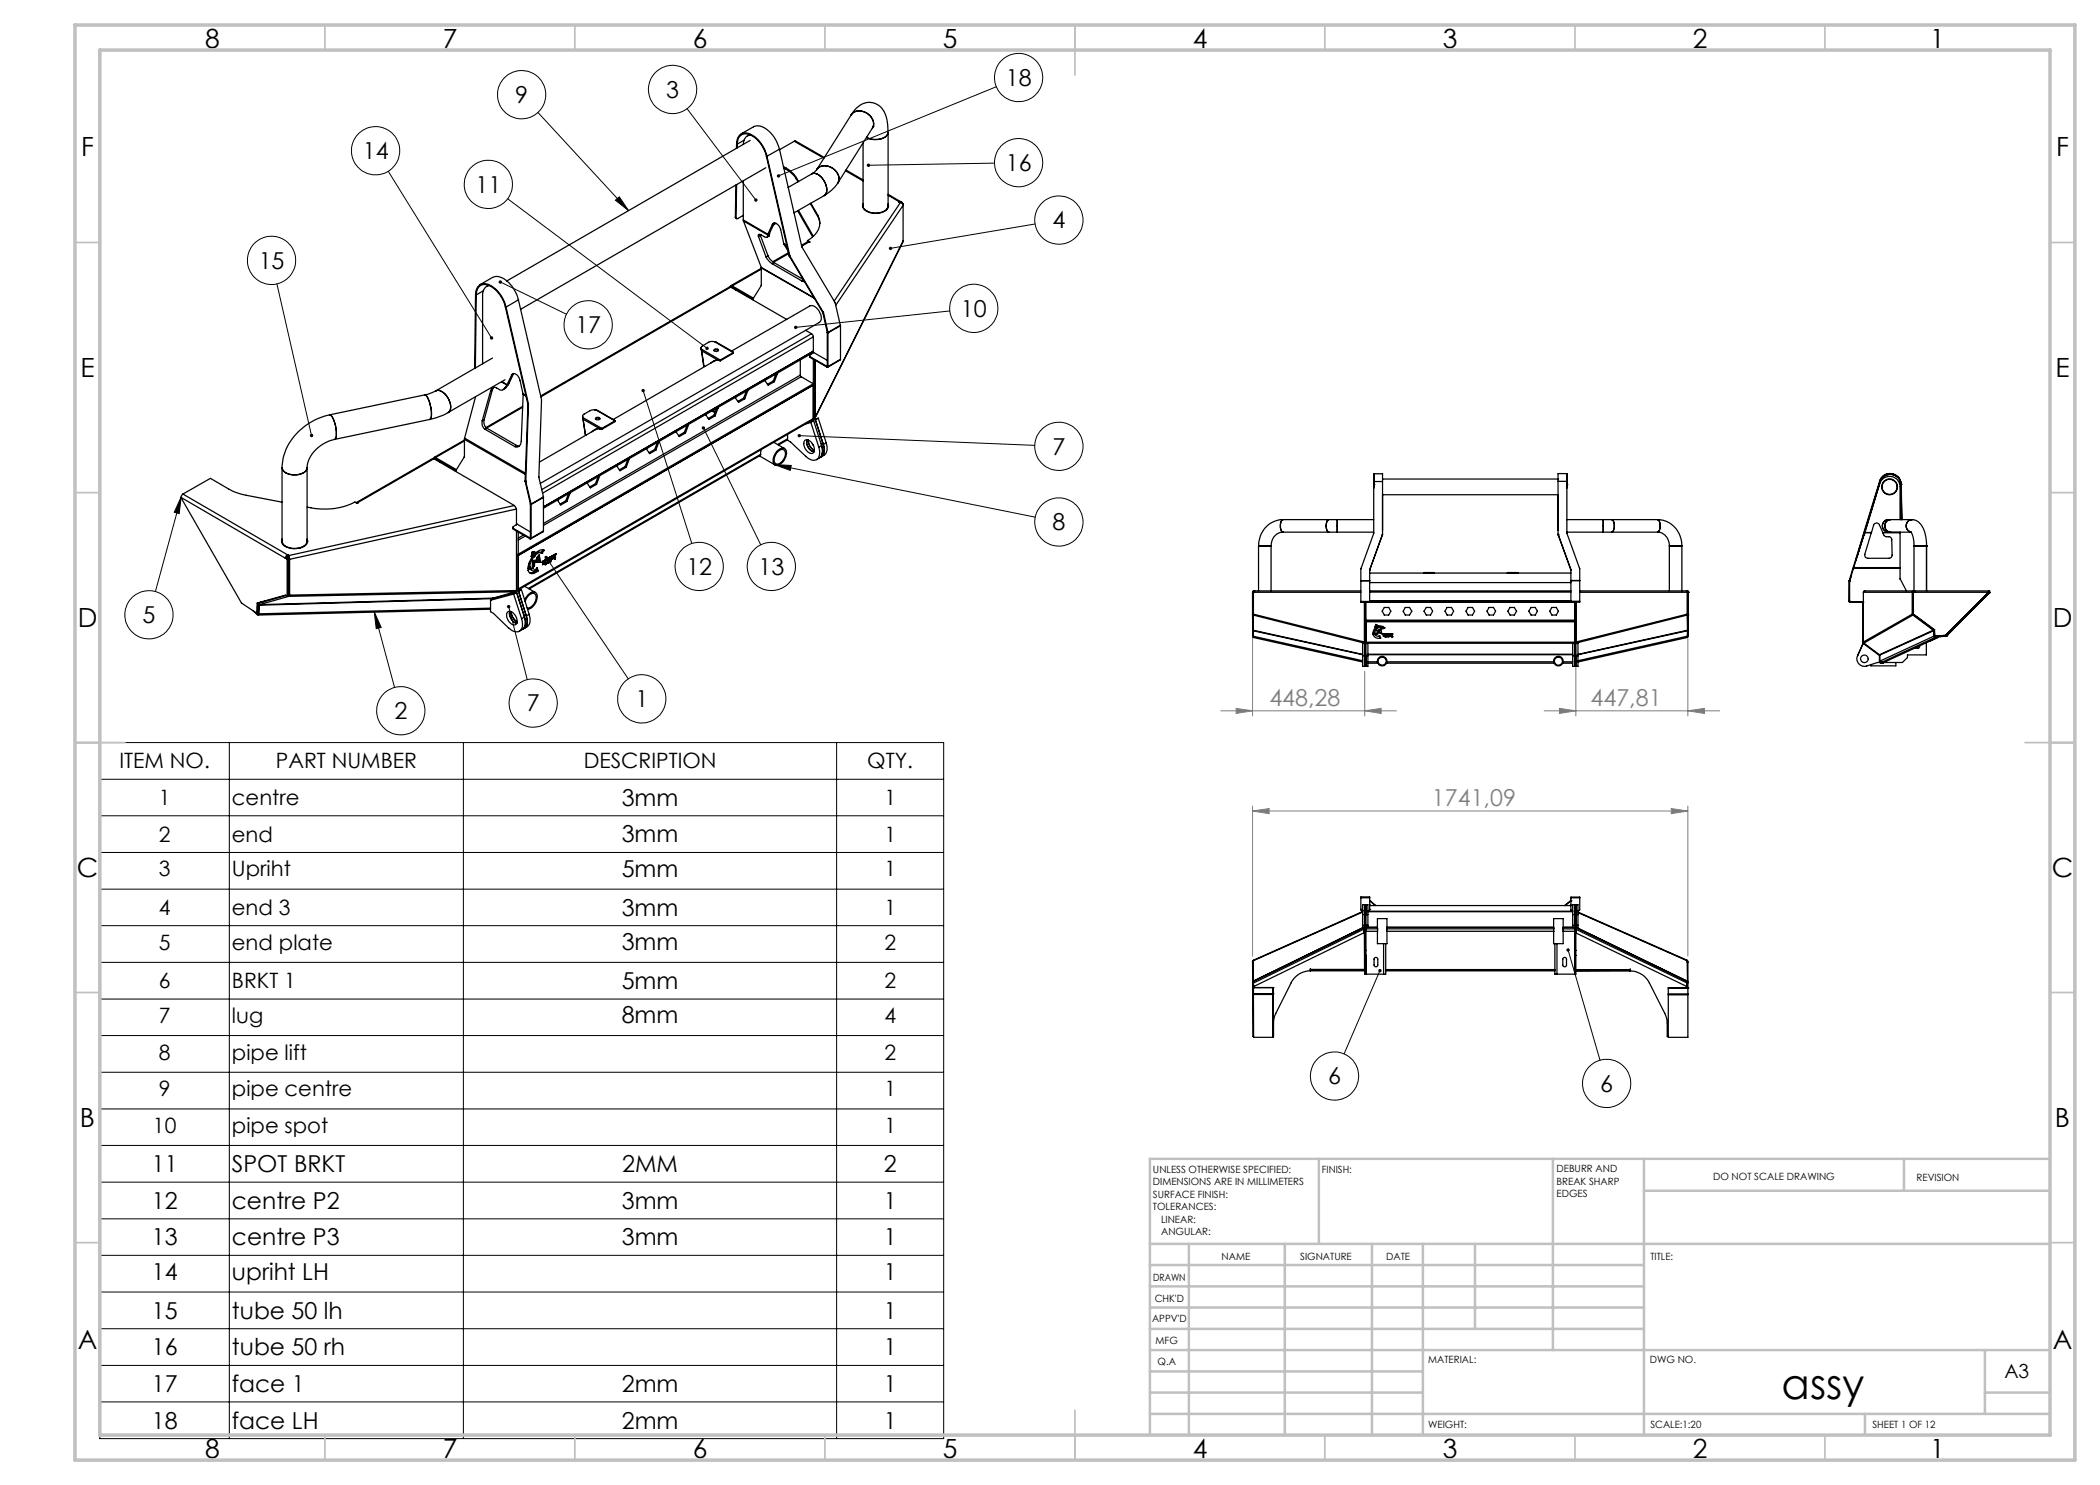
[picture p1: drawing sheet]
<svg xmlns="http://www.w3.org/2000/svg" width="420mm" height="297mm" viewBox="0 0 420 297" stroke-linecap="round" stroke-linejoin="round" font-family="sans-serif">
<defs><g id="words">
<text font-size="8.5" x="356.3" y="279.7">assy</text>
<g font-size="5.3">
<text x="41" y="9.5">8</text>
<text x="88.5" y="9.5">7</text>
<text x="138.5" y="9.5">6</text>
<text x="188.5" y="9.5">5</text>
<text x="238.5" y="9.5">4</text>
<text x="288.5" y="9.5">3</text>
<text x="338.5" y="9.5">2</text>
<text x="386" y="9.5">1</text>
<text x="16.2" y="31.2">F</text>
<text x="411.2" y="31.2">F</text>
<text x="16.1" y="75.5">E</text>
<text x="411.1" y="75.5">E</text>
<text x="15.5" y="125.5">D</text>
<text x="410.5" y="125.5">D</text>
<text x="15.4" y="175.5">C</text>
<text x="410.4" y="175.5">C</text>
<text x="16" y="225.5">B</text>
<text x="411" y="225.5">B</text>
<text x="15.5" y="269.7">A</text>
<text x="410.5" y="269.7">A</text>
<text x="41" y="291.5">8</text>
<text x="88.5" y="291.5">7</text>
<text x="138.5" y="291.5">6</text>
<text x="188.5" y="291.5">5</text>
<text x="238.5" y="291.5">4</text>
<text x="288.5" y="291.5">3</text>
<text x="338.5" y="291.5">2</text>
<text x="386" y="291.5">1</text>
</g>
<g font-size="4.7">
<text x="201.2" y="17.2">18</text>
<text x="103" y="20.6">9</text>
<text x="133.2" y="19.6">3</text>
<text x="72.5" y="31.8">14</text>
<text x="201.2" y="34.2">16</text>
<text x="95.1" y="38.5">11</text>
<text x="210.5" y="45.7">4</text>
<text x="51.7" y="53.7">15</text>
<text x="192.2" y="63.3">10</text>
<text x="115.1" y="66.6">17</text>
<text x="210.5" y="90.9">7</text>
<text x="210.5" y="106.1">8</text>
<text x="137.3" y="115">12</text>
<text x="151.7" y="115">13</text>
<text x="28.5" y="124.6">5</text>
<text x="78.9" y="143.8">2</text>
<text x="105.4" y="142.3">7</text>
<text x="127.1" y="141.4">1</text>
<text x="124.3" y="161.2">3mm</text>
<text x="124.3" y="168.5">3mm</text>
<text x="124.3" y="175.4">5mm</text>
<text x="124.3" y="183.1">3mm</text>
<text x="124.3" y="190">3mm</text>
<text x="124.3" y="197.8">5mm</text>
<text x="124.3" y="204.7">8mm</text>
<text x="265.6" y="216.9">6</text>
<text x="320.1" y="218.3">6</text>
<text x="30.4" y="234.4">11</text>
<text x="46.4" y="234.4">SPOT BRKT</text>
<text x="124.4" y="234.4">2MM</text>
<text x="176.7" y="234.4">2</text>
<text x="30.4" y="241.8">12</text>
<text x="46.4" y="241.8">centre P2</text>
<text x="124.3" y="241.8">3mm</text>
<text x="176.8" y="241.8">1</text>
<text x="30.4" y="249.1">13</text>
<text x="46.4" y="249.1">centre P3</text>
<text x="124.4" y="249.1">3mm</text>
<text x="176.8" y="249.1">1</text>
<text x="30.4" y="256">14</text>
<text x="46.4" y="256">upriht LH</text>
<text x="176.8" y="256">1</text>
<text x="30.4" y="263.7">15</text>
<text x="46.4" y="263.7">tube 50 lh</text>
<text x="176.8" y="263.7">1</text>
<text x="30.4" y="271.1">16</text>
<text x="46.4" y="271.1">tube 50 rh</text>
<text x="176.8" y="271.1">1</text>
<text x="30.4" y="278.4">17</text>
<text x="46.4" y="278.4">face 1</text>
<text x="124.4" y="278.4">2mm</text>
<text x="176.8" y="278.4">1</text>
<text x="30.4" y="285.7">18</text>
<text x="46.4" y="285.7">face LH</text>
<text x="124.4" y="285.7">2mm</text>
<text x="176.8" y="285.7">1</text>
</g>
<g font-size="4.7" fill="#808080">
<text x="253.9" y="141.1">448,28</text>
<text x="318.1" y="141.1">447,81</text>
<text x="286.4" y="161.2">1741,09</text>
</g>
<g font-size="4.2">
<text x="23.9" y="153.7">ITEM NO.</text>
<text x="55.2" y="153.7">PART NUMBER</text>
<text x="116.7" y="153.7">DESCRIPTION</text>
<text x="173.5" y="153.7">QTY.</text>
<text x="31.8" y="161">1</text>
<text x="46.4" y="161">centre</text>
<text x="176.9" y="161">1</text>
<text x="31.8" y="168.3">2</text>
<text x="46.4" y="168.3">end</text>
<text x="176.9" y="168.3">1</text>
<text x="31.8" y="175.3">3</text>
<text x="46.4" y="175.3">Upriht</text>
<text x="176.9" y="175.3">1</text>
<text x="31.8" y="183">4</text>
<text x="46.4" y="183">end 3</text>
<text x="176.9" y="183">1</text>
<text x="31.8" y="189.9">5</text>
<text x="46.4" y="189.9">end plate</text>
<text x="176.9" y="189.9">2</text>
<text x="31.8" y="197.6">6</text>
<text x="46.4" y="197.6">BRKT 1</text>
<text x="176.9" y="197.6">2</text>
<text x="31.8" y="204.6">7</text>
<text x="46.4" y="204.6">lug</text>
<text x="176.9" y="204.6">4</text>
<text x="31.8" y="211.9">8</text>
<text x="46.4" y="211.9">pipe lift</text>
<text x="176.9" y="211.9">2</text>
<text x="31.8" y="219.2">9</text>
<text x="46.4" y="219.2">pipe centre</text>
<text x="176.9" y="219.2">1</text>
<text x="30.6" y="226.6">10</text>
<text x="46.4" y="226.6">pipe spot</text>
<text x="176.9" y="226.6">1</text>
</g>
<text font-size="3.9" x="400.9" y="275.5">A3</text>
<g font-size="2">
<text x="230.6" y="234.6">UNLESS OTHERWISE SPECIFIED:</text>
<text x="230.6" y="237.1">DIMENSIONS ARE IN MILLIMETERS</text>
<text x="230.6" y="239.6">SURFACE FINISH:</text>
<text x="264.4" y="234.6">FINISH:</text>
<text x="311.3" y="234.5">DEBURR AND</text>
<text x="311.3" y="237">BREAK SHARP</text>
<text x="311.3" y="239.5">EDGES</text>
<text x="342.6" y="236">DO NOT SCALE DRAWING</text>
<text x="383.3" y="236.2">REVISION</text>
<text x="230.6" y="242.1">TOLERANCES:</text>
<text x="232.2" y="244.6">LINEAR:</text>
<text x="232.2" y="247.1">ANGULAR:</text>
<text x="244.3" y="252">NAME</text>
<text x="260" y="251.9">SIGNATURE</text>
<text x="277.2" y="251.9">DATE</text>
<text x="330.1" y="251.9">TITLE:</text>
<text x="230.6" y="256.1">DRAWN</text>
<text x="230.9" y="260.3">CHK'D</text>
<text x="230.4" y="264.4">APPV'D</text>
<text x="231.1" y="268.8">MFG</text>
<text x="231.5" y="273">Q.A</text>
<text x="285.6" y="272.5">MATERIAL:</text>
<text x="330" y="272.5">DWG NO.</text>
<text x="285.6" y="285.5">WEIGHT:</text>
<text x="330.1" y="285.6">SCALE:1:20</text>
<text x="374.5" y="285.6">SHEET 1 OF 12</text>
</g>
</g></defs>
<g fill="none" stroke="#000" stroke-width=".2">
<path d="M199.2 17.4l-43.5 17.8M77.6 34.3l20.7 33.3M101.5 39.8l39.9 29.9M107.6 22.5l18.1 19.6M137.4 21.7l13.8 18.3M198.9 32.6l-25.2 .5M55.4 56.8l6.9 30.3M100.1 56.4l13.2 6.5M123.1 40l.8-.6 1.8 2.7zM207 44.8l-28.9 4.9M128.6 78.1l9.8 30.6M190 62.2l-30.9 3.3"/>
<path d="M36.2 99.4l-.4 3.3-.9-.3zM36.2 99.4l-5.1 18.9M140.7 85.6l11.5 23.4M154.9 92.9l3.4 .2-.3 1zM154.9 92.9l52.1 10.5M159.8 87.1l47.1 2M109.3 111.5l16.4 24.3M74.9 122.4l1.3 3.1-1 .2zM74.9 122.4l4 15.1M101.7 121.3l3.7 14.6M20 148.5h168.7v139.2h-168.7zM20 155.9h168.7"/>
<path d="M45.9 148.5v139.2M92.7 148.5v139.2M167.3 148.5v139.2M20 163.2h168.7M20 170.5h168.7M20 177.8h168.7M20 185.1h168.7M20 192.5h168.7M20 199.8h168.7M276 194.1l-7.2 16.7M313.6 190l6.4 22.1M20 207.1h168.7"/>
<path d="M20 214.5h168.7M20 221.8h168.7M20 229.1h168.7M20 236.4h168.7M20 243.8h168.7M20 251.1h168.7M20 258.4h168.7M20 265.7h168.7M20 273.1h168.7M20 280.4h168.7"/>
<circle cx="104.3" cy="19" r="4.8"/>
<circle cx="134.5" cy="17.9" r="4.8"/>
<circle cx="203.7" cy="15.5" r="4.8"/>
<circle cx="75.1" cy="30.1" r="4.8"/>
<circle cx="97.7" cy="36.9" r="4.8"/>
<circle cx="203.7" cy="32.5" r="4.8"/>
<circle cx="54.3" cy="52.1" r="4.8"/>
<circle cx="211.8" cy="44" r="4.8"/>
<circle cx="117.6" cy="65" r="4.8"/>
<circle cx="194.8" cy="61.7" r="4.8"/>
<circle cx="211.8" cy="89.3" r="4.8"/>
<circle cx="139.8" cy="113.3" r="4.8"/>
<circle cx="154.3" cy="113.3" r="4.8"/>
<circle cx="211.8" cy="104.4" r="4.8"/>
<circle cx="29.8" cy="123" r="4.8"/>
<circle cx="128.3" cy="139.8" r="4.8"/>
<circle cx="80.2" cy="142.1" r="4.8"/>
<circle cx="106.7" cy="140.6" r="4.8"/>
<circle cx="266.9" cy="215.2" r="4.8"/>
<circle cx="321.3" cy="216.7" r="4.8"/>
</g>
<g fill="none" stroke="#808080" stroke-width=".2">
<path d="M250.5 124v19.2M272.9 134.3v8.9M315.2 129.4v13.8M337.6 124v19.2M244.2 142.2h35.1M247.2 141.7l3.3 .5-3.3 .5zM272.9 142.2l3.3-.5v1zM308.8 142.2h35.1M311.9 141.7l3.3 .5-3.3 .5zM337.6 142.2l3.3-.5v1zM250.5 162.2l3.3-.5v1zM250.5 161.2v30"/>
<path d="M250.5 162.2h87.1M334.3 161.7l3.3 .5-3.3 .5zM337.6 161.2v30"/>
</g>
<g fill="none" stroke="#c0c0c0" stroke-width=".35">
<path d="M65 5v5M115 5v5M165 5v5M215 5v10M265 5v5M315 5v5M365 5v5M15 48.5h5M410 48.5h5M15 98.5h5M410 98.5h5M15 148.5h10"/>
<path d="M405 148.5h10M15 198.5h5M410 198.5h5M15 248.5h5M410 248.5h5M65 287v5M115 287v5M165 287v5M215 282v10M265 287v5M315 287v5M365 287v5"/>
</g>
<g fill="none" stroke="#c0c0c0" stroke-width=".5">
<path d="M263.8 231.8v17M310.6 231.8v38.2M328.8 231.8v55.2M328.8 238.2h81.2M380.8 231.8v6.4M410 231.8h-180v55.2M230 248.8h180M230 257.3h98.8M230 253h98.8M237.8 248.8v38.2M257 248.8v38.2M274.4 248.8v38.2"/>
<path d="M284.6 248.8v38.2M295 248.8v17M230 265.8h98.8M230 261.5h98.8M230 278.5h54.6M230 274.3h54.6M230 270h180M397 278.5h13M397 270v12.8M230 282.8h180M373 282.8v4.2"/>
</g>
<path d="M15 5h400v287h-400zM20 10h390v277h-390z" fill="none" stroke="#c0c0c0" stroke-width=".7"/>
<path d="M275.7 193.9a.33 .33 0 0 0 .1 .5 .33 .33 0 0 0 .5-.1 .33 .33 0 0 0-.2-.5l-.1 .3 .1-.3zM313.4 189.8a.34 .34 0 0 0 0 .5 .34 .34 0 0 0 .5-.2 .34 .34 0 0 0-.4-.4l.1 .3-.1-.3zM123.1 40l.8-.6 1.8 2.7zM177.9 49.4l-.1 .3h.3h-.3a.34 .34 0 0 0 .4 .3 .34 .34 0 0 0 .2-.5 .34 .34 0 0 0-.5-.1zM159.6 86.9l-.1 .2h.3h-.3a.34 .34 0 0 0 .5 .3 .34 .34 0 0 0 .1-.5 .34 .34 0 0 0-.5 0zM154.9 92.9l3.4 .2-.3 1zM109 111.3a.34 .34 0 0 0 0 .5 .34 .34 0 0 0 .5-.2 .34 .34 0 0 0-.4-.4l.2 .3zM74.9 122.4l1.3 3.1-1 .2zM36.2 99.4l-.4 3.3-.9-.3zM140.4 85.3a.35 .35 0 0 0 .2 .6 .35 .35 0 0 0 .5-.4 .35 .35 0 0 0-.6-.2l.2 .3zM128.4 77.8a.34 .34 0 0 0 .1 .6 .34 .34 0 0 0 .5-.3 .34 .34 0 0 0-.5-.3l.1 .3zM155.4 35v.3l.3-.1-.3 .1a.34 .34 0 0 0 .5 .2 .34 .34 0 0 0 .1-.6 .34 .34 0 0 0-.6 .1zM62.1 86.9a.33 .33 0 0 0-.1 .4 .33 .33 0 0 0 .4 .1l-.1-.3 .2 .3a.35 .35 0 0 0 .1-.5 .35 .35 0 0 0-.5 0zM101.5 121.1a.33 .33 0 0 0 0 .5 .33 .33 0 0 0 .5-.2 .33 .33 0 0 0-.3-.4v.3v-.3zM98 67.4a.34 .34 0 0 0 .1 .4 .34 .34 0 0 0 .4 .1l-.2-.3 .2 .3 .1-.2a.35 .35 0 0 0-.1-.4 .35 .35 0 0 0-.5 .1zM150.9 39.8a.34 .34 0 0 0 0 .5 .34 .34 0 0 0 .5 0l-.2-.3 .2 .3a.34 .34 0 0 0 0-.5 .34 .34 0 0 0-.5 0zM159 65.2l-.2 .3h.3h-.3a.35 .35 0 0 0 .5 .3 .35 .35 0 0 0 .2-.5 .35 .35 0 0 0-.5-.1zM141.2 69.4a.34 .34 0 0 0 0 .5 .34 .34 0 0 0 .5 0l-.3-.2 .3 .2a.34 .34 0 0 0-.1-.5 .34 .34 0 0 0-.4 0zM173.5 32.8l-.1 .3h.3h-.3a.34 .34 0 0 0 .4 .3 .34 .34 0 0 0 .2-.5 .34 .34 0 0 0-.5-.1zM99.9 56.1l-.1 .2 .3 .1-.3-.1a.34 .34 0 0 0 .3 .4 .34 .34 0 0 0 .3-.4 .34 .34 0 0 0-.5-.2z" fill="#000"/>
<g fill="#808080">
<path d="M247.2 141.7l3.3 .5-3.3 .5zM272.9 142.2l3.3-.5v1zM250.5 162.2l3.3-.5v1zM334.3 161.7l3.3 .5-3.3 .5z"/>
<path d="M311.9 141.7l3.3 .5-3.3 .5zM337.6 142.2l3.3-.5v1z"/>
</g>
<g fill="none" stroke="#000" stroke-width=".25">
<path d="M147.2 37l-.1 6.4M147.3 28.7a1.88 1.88 0 0 1 1-1.9 1.88 1.88 0 0 1 2.1 .2 7 7 0 0 1 3 4.3M147.3 28.7l.2 .1M147.3 28.7v1M147.3 36.9l-.1 6.6M147.5 28.8a1.82 1.82 0 0 1 .9-1.9 1.82 1.82 0 0 1 2.2 .4 6.5 6.5 0 0 1 2.7 4M147.5 28.8v.8M148.2 26.8l2.5-1.4a3.2 3.2 0 0 1 3.6 1.3 7.4 7.4 0 0 1 1.6 3.1M148.7 36.2v7.8M148.8 28l-1.3 .8M149.9 26.9l-.4 .3M150 28.1l-48.6 28.1"/>
<path d="M150.1 27a1.75 1.75 0 0 0-1.4 1.9M153.2 33.5l-49.1 28.4M153.3 31.3h.1M153.3 31.3l4.5 19.9M153.4 31.3l4.6 19.9M155.9 29.8l-2.5 1.5M155.9 29.8l4.4 19.4M156.7 33.3l.5 .3M156.7 33.6l.5 .2M157.2 33.6a6.2 6.2 0 0 1 2.1 2M157.2 33.8a6.2 6.2 0 0 1 2.1 2M157.2 33.6v.2"/>
<path d="M158.9 28.3l.2-.1 5.8 3.3M158.9 28.3l-3 1.6M158.9 28.3l5.9 3.3M159.3 35.6l.4 .7M159.3 35.6v.2M159.3 35.8l.3 .6M162.3 34.8a1.89 1.89 0 0 1 2.2 1 2.62 2.62 0 0 1 .5 3.2l-.1 .1M162.3 34.8a2.24 2.24 0 0 1 2.6 1.6 2.24 2.24 0 0 1 0 2.7M162.3 34.8l-4.7 2.7M163.3 33.9l-1 .9M163.3 33.9a2.53 2.53 0 0 1 4.2 .7 1.92 1.92 0 0 1 .1 2M163.3 33.9a2.47 2.47 0 0 1 3.9 .4 1.97 1.97 0 0 1 .4 2.3"/>
<path d="M164.9 39.1l-6.1 3.5M167.6 36.6a8.4 8.4 0 0 1-2.7 2.5M169.1 34.1l3.5 2.1M169.2 34l3.4 2M170.3 23a4 4 0 0 1 4.7-2.3 4.5 4.5 0 0 1 2.5 4.1l.1 1.7M170.3 23a2.53 2.53 0 0 1 4.1 .7 1.73 1.73 0 0 1 .1 1.9M170.3 23a2.55 2.55 0 0 1 4.1 .8 1.72 1.72 0 0 1 .1 1.8M170.3 23l-7 10.9M173.3 27.5a3.4 3.4 0 0 0 4.3-.7v-.3a1.87 1.87 0 0 1-2 1.4 3.7 3.7 0 0 1-2.3-.4zM174.5 25.6l-6.9 11M174.8 25.2l-.3 .4M177.6 38.9l2.5 1.4-.3 .1"/>
<path d="M177.6 26.5v14.7a2.16 2.16 0 0 1-2.4 1.4 2.48 2.48 0 0 1-2.6-1.3v-12.7M177.6 39l2.2 1.4M95.1 58.9a1.88 1.88 0 0 1 1-2 1.88 1.88 0 0 1 2.1 .2 6.8 6.8 0 0 1 3 4.3M95.1 58.9l.1 .1M95.1 58.9l-.2 14.7M95.2 59a1.83 1.83 0 0 1 1-2 1.83 1.83 0 0 1 2.2 .4 6.5 6.5 0 0 1 2.7 4M95.2 59l-.1 14.6h-.2M96 56.9l2.5-1.4a3.2 3.2 0 0 1 3.6 1.4 7.4 7.4 0 0 1 1.6 3.1M96.7 58.2l-1.5 .8M97.7 57.1l-.3 .2M97.8 57.1a1.8 1.8 0 0 0-1.3 2.1v13.6M103.7 60l4.6 19.9-.5 15.6 .9 3.9"/>
<path d="M103.7 60l-2.5 1.4M146.2 57.4h-.3l-37.8 21.8M146.2 57.4l11.1 6.5M146.2 57.4l-38 22M146.4 57.2l-.2-.1-.1 .3M146.4 57.4l-.1 .1M146.4 57.2v.2M146.4 57.2l4.3 2.5M146.4 57.4l4.2 2.4M147.1 43.4l.2 .3M147.1 43.4l.1 .1M147.3 58h-.1"/>
<path d="M148.7 44v.2M148.7 43.1l-1.1 .6a.21 .21 0 0 1-.3 0 .21 .21 0 0 1-.1-.2M148.7 44l4.9 2.8M148.7 44.2l3.6 9.3M148.7 44.2l4.8 2.8M151.7 47.3a.29 .29 0 0 1 0-.4 .29 .29 0 0 1 .4 0l1 .6 .4-.2M151.7 47.3l1.5 4.1M152 46.9l.1 .2M152.1 47.1l-.4 .2M152.1 47.1l1.5 4M152.3 53.6v3.5l-1.8 2.8M152.3 53.5v.1"/>
<path d="M152.3 53.7l-6.1 3.4M152.3 53.8l-5.9 3.4M152.3 53.5l10.5 6.1M152.3 53.6l10.6 6.1M153.2 51.4l.6 .8 .6 .5M153.5 47v.3M153.6 46.8l-.1 .2M153.6 51.1l.4 .7 .8 .7M153.6 51.1l-.4 .3M153.9 47.1l-.5 .4M153.9 47.1l-.4 .2M153.9 46.6v.1"/>
<path d="M153.9 46.7v.4M154.4 52.7l6 3.5M154.5 44.9a.78 .78 0 0 1 1.3 .3l.3 .7 .6 2.8M154.5 44.9l-.9 1.9M154.8 52.5l-.4 .2M154.8 52.5l5.8 3.4M154.8 44.7l-.3 .2M154.8 44.7l-.9 1.9M154.9 44.6l-.1 .1M155.2 44.7l-.5 .3M156.7 48.7l.1 .2M156.7 48.7l.6 .3"/>
<path d="M156.8 48.9l.8 1.3M156.8 48.9l.6 .3M157.7 50.5l-3.1 1.8M157.7 50.7l-3 1.8M157.8 51.2l.1 .1M157.8 51.2h.2M157.9 51.3h.1M157.9 51.3l6.6 11.1M158 51.2v.1M158 51.3l6.6 11.1M159.5 42.2l3 5.2M159.7 42.1l3 5.2"/>
<path d="M160.3 49.2l6.7 11.3 1.1 4.5M160.4 56.2l.5 .1M160.7 56l-.3 .2M161.5 48.4h.3M161.5 48.4l-1.2 .7M161.5 48.1l.5 .3h-.2M161.5 48.1v.3M161.5 48.4h.1M161.8 48.4l-1.5 .8M162.1 40.7l1.4 2.6M162.2 40.6l1.3 2.4M163.5 43a3.6 3.6 0 0 1-1.6 4.9l-.4 .2"/>
<path d="M163.5 43.3l.5 1.4M163.5 43v.3M172.6 40.7a1.31 1.31 0 0 0 1.1 1.7 3.3 3.3 0 0 0 3.9-.8v-.9M172.6 41l-.1 .3M177.6 41l.1 .3M179.8 40.4h-.1l.1 .1M179.8 40.5l.3-.2 .3 .2M179.8 40.4v.1M180.1 40.5l.5 .3v.3M180.1 40.5l-13.3 19.7M180.4 40.5l-.4-.1 .1 .1M180.4 40.5v.1"/>
<path d="M180.5 40.7l.1 .1M180.6 40.8h.1M180.6 48.2l-17.6 35.4zM180.6 41.1v7.1M180.6 41.1l-13.5 20M84.9 79a1.21 1.21 0 0 1 .9 1 5.2 5.2 0 0 1 .3 3.8l-.1 .1M84.9 79a1.3 1.3 0 0 1 .9 1.2 4.8 4.8 0 0 1 .2 3.6v.1M84.9 79l-19 4M87.1 78.2l-2.2 .8M87.1 78.2a2.11 2.11 0 0 1 2.5 1.3 2.43 2.43 0 0 1 .1 3h-.1M87.1 78.2a1.91 1.91 0 0 1 2.4 1.2 2.35 2.35 0 0 1 .1 3.1M94.9 73.6l.1 .1"/>
<path d="M95.1 79.3l-2.2 8.3M98.1 78.2l-1.7 5.9M98.5 78l-.4 .2M98.5 78l-1.7 5.9M98.5 71.6l-11.4 6.6M98.8 77.5l-.3 .5M100.3 76.4l1.1 .6M100.4 76.3l1 .6M100.9 77.6l-.4 .4h-.3l-.9-.4a.84 .84 0 0 0-1.2 .6M101 75.9l-11.4 6.6M101.1 61.4h.1M101.1 61.4l4.5 19.3"/>
<path d="M101.2 61.4l4.5 19.4M101.3 77.4l-.7 .5M101.3 77.4l-.4 .2M101.4 77l-.5 .6M101.4 76.9v.1M102.3 75a.77 .77 0 0 1 1.3 .3l.4 .8 .6 2.7M102.3 75l-.9 1.9M102.7 74.8l-1 2.1-.4 .5M102.7 74.8l-.4 .2M102.7 74.7v.1M104.6 78.8v.1M104.6 78.8l.6 .3"/>
<path d="M104.6 78.9l-.4 9.4a.95 .95 0 0 1-1.2 1M104.6 78.9l.6 .3M140.2 69.6v.2M140.2 69.8l.6 3.4M140.2 69.7l.1 .1M140.2 69.7v.1M140.3 69.8v.4M140.3 69.8l3.7 2.2M140.3 70.2l.5 3M140.3 70.2l3.3 1.8M140.8 73.2l.2 .1M142.8 70a.47 .47 0 0 1 .5-.2 .47 .47 0 0 1 .4 .3 .51 .51 0 0 1-.9-.1z"/>
<path d="M142.8 70.1l.3-.1h.3l.3 .1M142.9 68.3h-.8l-.4 .1-1.3 .8-.2 .5M142.9 68.3l.3 .1 3.4 1.9v.2M142.9 68.3l3.7 2.2M143.6 72a1.81 1.81 0 0 0-1.5 .7M143.6 72l.1 .1M143.7 72.1l-1 .2-20 11.6M143.7 72.1l.3 .1M144 72h-.4M144 72v.2M146.3 70.2l15.7-9a1.6 1.6 0 0 1 1.8 1 1.73 1.73 0 0 1 .1 2.3l-55.8 32.2M146.6 70.5l-2.6 1.5"/>
<path d="M146.6 70.5v.2l-2.6 1.5M147.1 79.4v.2l.6 .9 1.2-.7M148.7 79.6l-1.1 .7M148.7 79.6l.2 .2M149.3 78.2l-.6 1.4M149.5 78.1l-.6 1.7M153.1 76l-.1 .2 .6 .8 1.3-.7M154.7 76.2l-1.2 .7M154.7 76.2l.2 .1M155.2 74.8l-.5 1.4M155.4 74.7l.1 .1M155.5 74.8l-.6 1.5"/>
<path d="M160.1 75l.1 .3M160.1 72v3M160.1 75l-51.4 29.7M160.2 75.3l2.5 1.5-59.1 34M160.2 75.3l-51.5 29.8M161.1 66.1l1.2 .6M161.9 71.2l.2 .3M162.1 71.4l3.3 1.9M162.1 71.4v.1M162.1 71.5l3.3 1.9M162.3 66.7l.3 .4 .1 .3M162.3 66.7l-54 31.2"/>
<path d="M162.7 77l-59.1 34.1M162.7 67.4v3.1l-54 31.1M162.7 71.9v12.1M162.7 70.2l-54 31.2M162.7 67.4l-54.2 31.2M162.8 70.5l-.8 .5-.1 .2 .2 .2M162.9 70.6l2.6 1.5M163 72.1v11.7M164.5 62.4l.1 .1M164.5 62.4h.1M164.6 62.5l.1 .1M164.6 62.5l.9 4"/>
<path d="M164.6 62.4l.1 .2M164.7 62.6l.9 3.9M165.4 73.3v.1M165.5 66.5h.1M165.5 73.2l-.1 .1M165.5 66.5l.1 .1M165.5 66.5v6.7M165.5 73.2l.1 .1M165.6 66.5v.1M165.6 73.3v.1h-.2M165.6 66.6v6.7M168.1 65v.2"/>
<path d="M168.1 65l-2.5 1.5M168.1 71.9l-2.5 1.5M168.1 65.2l-2.5 1.4M168.1 71.9l-2.5 1.4M168.1 65.2v6.7M36.2 99.5h.1M36.2 99.5l20.9 12.2M36.2 99.5l12.1 21.1 3 2M36.6 98.8l5.5-3.1 3.7 2.2 2 .8 8.6 1.7M36.6 98.8l-.4 .7M36.6 98.8l20.9 12.1M56.4 93.6a1.94 1.94 0 0 0 2.1 1.4 2.76 2.76 0 0 0 2.9-1.3v-.1"/>
<path d="M56.4 93.6a2.36 2.36 0 0 0 2.8 1.4 2.03 2.03 0 0 0 2.2-1.4M56.4 93.6v14.6a1.83 1.83 0 0 0 1.9 1.4l.3 .1a2.8 2.8 0 0 0 2.8-1.2v-14.9M65.9 83a11.8 11.8 0 0 0-9.5 10.2v.4M65.9 83h.1a5 5 0 0 1 1.3 4l-.1 .6-.2 .3M65.9 83a3.5 3.5 0 0 1 1.3 2.8l.1 1.1a.97 .97 0 0 1-.3 1M67 87.9a6.8 6.8 0 0 0-5.6 5.7M86 83.9l-19 4M86.7 91.7l.3 .1M86.7 91.7v.1M86.8 91.8l-.3-.1-15.3 8.8 .3 .1M86.8 91.8l-15.3 8.8M86.8 91.8l16.1 9.3"/>
<path d="M87 91.8v.1M87.1 91.5a.21 .21 0 0 0-.3 0 .21 .21 0 0 0-.1 .2M87.1 91.8h-.1M87.1 91.5l4.2 2.4M87.1 91.8l4.1 2.3M87.1 91.5v.3M88.2 92.4l-.2 .1M89.6 82.5l-1.2 .6-2.4 .8M92.9 87.9v3.5l-1.8 2.9M92.9 88l-6 3.5M92.9 87.9l12.2 7M92.9 88.2l-5.8 3.3"/>
<path d="M92.9 87.6v.3M92.9 87.6l12.2 7M96.4 84.1a1.59 1.59 0 0 0 .6 1.8M96.8 83.9a1.59 1.59 0 0 0 .6 1.8M96.8 83.9l-.4 .2M97 85.9l6 3.4M97.4 85.7l-.4 .2M97.4 85.7l6 3.4M103.4 89.1l.5 .1M103.4 89.1l-.4 .2M104.5 81.3l-7.3 4.2M104.5 81.5l-7.2 4.1"/>
<path d="M105 96.2l.1 .1M105 96.2h.2M105.1 96.3l.1 .1M105.1 96.3l1 4.5M105.2 96.2v.2M105.2 96.4l1 4.4M105.6 80.7v.2M105.6 80.7l.1 .1M105.6 80.9l.1 .1M105.6 80.9l-.6 15.3M105.7 80.8v.2M105.7 81l-.5 15.2"/>
<path d="M108.7 99.4v.1M108.7 99.4l-2.5 1.4M108.7 99.5l-2.5 1.4M108.7 99.5v6.7M111.6 100l.5 1 1.3-.7M113.7 98.7l-.5 1.5M113.9 98.6l-.5 1.7M116.5 83.3l.6 3.6M116.6 83.5v.4l3.3 1.8M116.6 83.5l3.8 2.2M117.1 86.9h.1M117.1 86.9l.2 .1"/>
<path d="M117.5 96.6l.6 1 1.2-.7M119.1 83.8a.59 .59 0 0 1 .9 0M119.1 96.7l-1.2 .7M119.1 96.7l.2 .2M119.2 83.6l.1-.1a.37 .37 0 0 1 .4-.1 .37 .37 0 0 1 .2 .5h-.1a.38 .38 0 0 1-.4 .1 .38 .38 0 0 1-.2-.4zM119.2 82l-1.1 .1-1.3 .7-.3 .3 .1 .4M119.2 82l3.8 2.2M119.6 95.3l-.5 1.4M119.8 95.2l.1 .1M119.9 85.7a1.82 1.82 0 0 0-1.5 .7M119.9 95.3l-.6 1.6M119.9 85.7l.1 .1"/>
<path d="M120 85.8l-1 .2-11.1 6.4M120 85.8l.4 .1M120.4 85.7h-.5M120.4 85.7v.2M123 84.2l-2.6 1.5M123 84.2v.1l-2.6 1.6M123.4 93.1l.6 1.1 1.2-.8M125 93.3l-1.1 .7M125 93.3l.2 .1M125.6 91.9l-.6 1.4M125.8 91.8l-.6 1.6M129.4 89.7l.5 1 1.3-.7"/>
<path d="M131 89.9l-1.2 .7M131 89.9l.2 .1M131.5 88.5l-.5 1.4M131.7 88.4h.1M131.8 88.4l-.6 1.6M135.3 86.3l.6 1 1.2-.7M136.9 86.5l.2 .1M136.9 86.5l-1.2 .6M137.4 85.1l-.5 1.4M137.6 84.9l-.5 1.7M141.2 82.9l.6 1 1.2-.7M142.3 82.2l.7 .3"/>
<path d="M142.6 82.1l.5 .2M142.8 83l-1.2 .7M142.8 83l.2 .2M143.3 81.6l-.5 1.4M143.5 81.5l.1 .1M143.6 81.6l-.6 1.6M151.9 91.2l3.1 1.8M152.1 90.9l-.1 .2-46.2 26.7M152.1 90.8v.1M152.1 90.9l-46.4 26.8M152.3 89.9l-.2 .9M154.8 88.5l2.1 1.2"/>
<path d="M155.4 90.6a.99 .99 0 0 1 1.6-.4 2.1 2.1 0 0 1-1.6 2.6 .9 .9 0 0 1-.5-1.4zM155.5 90.1a1.04 1.04 0 0 1 1.7-.1 2.45 2.45 0 0 1-2 3.1 1.39 1.39 0 0 1-.3-2.1zM157.5 86.9v1.1l.6 .4 3 2.9a1.61 1.61 0 0 0 2.6 .2 2.83 2.83 0 0 0 .1-2.1M157.5 87.9l-1.8 1.1M157.5 87.8l-2 1.1M160.9 88.1a1.25 1.25 0 0 1 1.7 .9 1.12 1.12 0 0 1-.2 1.7 1.9 1.9 0 0 1-1.5-2.6zM161.4 87.9a2.12 2.12 0 0 0 1.4 2.5M161.7 88a2.21 2.21 0 0 0 1.2 2.1M162.2 84.5l-1 .3M162.2 84.5l1.6 4.9M162.5 88.7l.2 .4M162.7 84v.2"/>
<path d="M162.7 84.2l-.5 .3M162.7 84.2l1.6 4.9M162.7 84.2l-1 .2M163 83.8l-.3 .2M163 83.8l1.5 4.8M163.7 83.6l-.6 .4 1.6 4.9M163.7 83.6l1.5 5M163.7 83.6l-.7 .2M163.9 91.6l-.6 .3M164.2 91.4l-.3 .2M164.3 89.1a2.04 2.04 0 0 1-.4 2.5M164.3 89.1l-.5 .3"/>
<path d="M164.5 88.6a2.18 2.18 0 0 1-.3 2.8M164.5 88.6l-.3 .2M164.7 88.9a2.25 2.25 0 0 1-.5 2.5M165.2 88.6a2.03 2.03 0 0 1-1 2.8M165.2 88.6l-.5 .3M274.7 96.3v10.4l-2.5 7v6.6M274.7 96.3v-1.5v2.1M274.7 94.8h1.8v1.5M274.7 96.3v-1.4v2M274.7 96.9h.1M274.7 96.3h1.8M276.5 99h35.1"/>
<path d="M276.5 95.8h35.1M276.5 96.3v10.6M311.6 96.3v10.7M311.6 96.3h1.8M313.4 96.3v10.3l2.5 7.1v6.6M313.4 94.7h-1.8v1.6M313.4 96.3v-1.6v2.2M313.4 96.3v-1.5v2.1M313.4 96.9h.1M375.9 96.8a2.09 2.09 0 0 1 2.3-1.5 2.09 2.09 0 0 1 1.8 2.1v6.5M375.9 96.3a2.2 2.2 0 0 1 2.4-1.6 2.2 2.2 0 0 1 1.9 2.2M375.9 96.3h.1"/>
<path d="M375.9 96.8l-2.9 9.7M375.9 96.3l-3.2 10.3M375.9 96.8l-3.1 10.1M376 96.3a2.11 2.11 0 0 1 2.3-1.4 2.11 2.11 0 0 1 1.8 2M376 96.3l-3.1 10.3M376 96.3h.1M376 96.3l-.1 .4M379.5 95.4a2.13 2.13 0 0 0-3.5 .9M379.6 95.5a2.12 2.12 0 0 0-3.6 .8M379.6 95.4l.4 .6 .3 .9M380.1 96.9l.1 7M380.2 96.9h.1"/>
<path d="M380.2 96.9h-.1M380.2 96.9l.1 7v-7M56.4 107.8a1.28 1.28 0 0 0 1.1 1.7 3.7 3.7 0 0 0 3.8-.7l.2-.5-.1-.5M56.4 108.1l-.1 .3M57.1 111.7l.3 .1M57.2 119.1l-5.3 1.5M57.3 111.5l-.2 .2M57.3 111.5l.3 .2M57.4 111.3l-.1 .2M57.4 111.8v7.4M57.4 119.2l-.3-.2-5.7 1.6-.1 2M57.5 110.9l-.4 .8"/>
<path d="M57.5 110.9v.2M57.6 110.9h.1l-.3 .2M57.6 110.9h-.1M57.6 110.9v.1M57.6 111.3h.1M57.6 111.1h.1M57.6 111.1h-.1l.1 .2-.2-.2M57.6 111.1v.4l-.2-.1v-.3M57.6 111.7v7.4l-.2 .1M57.6 111.7l-.2 .1M57.6 111.3l.1 .1M57.7 111.1l.2 .8"/>
<path d="M57.7 111.4l.1 .3M57.7 111.1v.3M57.7 119v.3M57.7 119h-.1M57.7 119.3l-5.8 1.6M57.8 118.8l-.1 .2M57.8 111.7l.1 .2M57.8 118.8l.1 .2M57.8 111.7v7.1M57.9 119l-.2 .3M57.9 111.9v7.1M61.4 108.1l.1 .3"/>
<path d="M71.5 100.7l-.5-.3a13.7 13.7 0 0 1-9.6 1M71.5 100.6h.1l-.1 .1M71.5 100.6v.1M98.5 119.8l-.4 .2M98.6 119.7l-46.7 1.3M98.6 119.7v.1M98.6 119.6v.1M98.6 119.6l-46.7 1.3M102.6 105.5l.1 .4M102.7 105.7l3.3 1.9M102.7 105.9l3.3 1.9M102.7 105.7v.2"/>
<path d="M102.7 118.8l-4.6 1.2M102.7 118.8l1.6 5M102.9 101.1l.4 .7M102.9 101.1l-45.2 10M103.1 118.4l.2-.3-45.4 .9M103.1 118.4l-45.4 .9M103.1 118.4l-4.5 1.2M103.3 101.8v3.1h.2l2.6 1.5M103.3 106.2v12.1M103.3 118.3l1.5 4.8M103.3 118.5l-4.7 1.3M103.3 118.5l-.6 .3"/>
<path d="M103.3 118.5l1.6 4.9M103.3 101.8l-45.4 10.1M103.4 104.8l-.8 .6 .1 .3M103.6 117.8l59.1-34.1-.1 .3-59 34M103.6 118.1l-.3 .2M103.6 106.4v11.7M103.6 118.1l1.7 5.1M103.7 118.3h.1M104.3 117.9l-.6 .4M104.3 117.9l1.5 5M104.3 117.9l-.7 .2M104.7 107l-1.1 .6"/>
<path d="M104.9 117.3l2.2 1.2M105.1 107.2l-1.5 .8M105.6 113.8h.1M105.8 113.3h.1M105.8 113.3l.2 .1M105.8 113.3l-.2 .1M105.9 112.3l-.1 1M105.9 113.8l.4 .2M106 113.4h.1M106 113.4l-.4 .4M106 113.7l-.4 .3a.93 .93 0 0 0 1.6 .5l.4-.3M106 113.7h.1"/>
<path d="M106 107.6v.2M106.1 100.8h.1M106.1 107.5l-.1 .1M106.1 100.8l.1 .1M106.1 107.5l.1 .1M106.1 100.8v6.7M106.1 107.6h-.1M106.2 100.8v.1M106.2 107.6l-.2 .2M106.2 100.9v6.7M106.3 111.2v.1M106.3 111.3v.1"/>
<path d="M106.3 111.4h.1M106.4 110.7l.1 .1M106.4 110.4h.1M106.4 110.4h.6v.1M106.4 110.4l-.1 .8M106.5 113.6h.1M106.5 111.4l.2 .1M106.5 111.3l.2 .2M106.5 110.8l-.2 .6M106.6 111.2h.1M106.6 111.2a4.4 4.4 0 0 0-1 2.6M106.6 110.8h-.1"/>
<path d="M106.6 111.2l.1 .3M106.7 111.5a3.2 3.2 0 0 0-.7 1.9M106.7 111.5h.1M106.7 113.1h.1M106.7 113.1l.2 .1M106.7 113.1l-.2 .2M106.7 112.4h.1M106.7 112.4l.2 .1M106.7 112.4v.7M106.7 112.4h.5M106.8 110.4l.2 .1M106.8 110.4l.2 .2"/>
<path d="M106.8 110.4l-.4 .3 .2 .1M106.8 110.9h.1M106.8 110.9l.1 .3M106.9 113.2h.1M106.9 113.2l-.4 .4M106.9 112.5h.1M106.9 111.2h.1M106.9 112.5h.5M106.9 112.5v.7M107 110.6l-.4 .2M107 110.5v.1M107.2 112.4l.2 .1"/>
<path d="M107.2 112v.3M107.2 112.3v.1M107.2 112.3l.2 .1M107.3 111.6h.1M107.3 111.9h.1M107.3 111.6v.3M107.3 113.7l.1 .3M107.3 111.8l.1 .1M107.4 111.5l.1 .1M107.4 111.5l.1 .2M107.4 112.5h.1M107.4 112h.1"/>
<path d="M107.4 112l-.9 .1v1.5M107.4 114l-1.1 .6M107.4 112v.4M107.4 114a1.48 1.48 0 0 1-1.5 .5M107.4 114l.2 .2M107.4 114l.2 .1M107.4 114h.1M107.4 113.6h.1M107.5 113.6h-.1a.84 .84 0 0 1-1.4 .1M107.5 113.6l.1 .5M107.5 111.7h.1M107.5 111.7l-.1 .2"/>
<path d="M107.5 111.7l.1 .8M107.6 112.4h.3M107.6 112.5h.1M107.6 112.5h.5M107.6 114.1v.1M107.7 111.2l.2 1.1M107.8 111h.1M107.8 111l-.5 .6M107.8 111l.4 1.4M107.9 112.4l.2 .1M107.9 112.3v.1M107.9 112.3l.3 .1"/>
<path d="M108.1 112.5h.1M108.1 110.5a1.11 1.11 0 0 0-1.3 .5M108.1 110.5l.2 .1M108.2 110.5h.1M108.4 110.6a1.13 1.13 0 0 0-1.5 .6M108.4 110.6h.1M108.5 112.9h.1M108.5 112.4v.1M108.5 112.5l.2 .1M108.6 110l-.4 .5M108.7 110l.1 .1M108.7 106.2l-.1 .2-2.4 1.4"/>
<path d="M108.7 106.2l-2.5 1.4M108.7 112.6h.1M108.7 112.1v.1M108.7 112.1v.5M108.7 112.1l-.2 .2v.6M108.7 112.6l-.2 .1M108.8 110.1h.1a1.58 1.58 0 0 0-2.1 .8M108.8 110.1l-.4 .5M109 112.7l-.2-.2 .4 .3M109 112.7l.2 .1M109 112.7l-.5 .2M109 112.9h.1"/>
<path d="M109 112h.1M109 112.4l-.2 .2M109 112v.9M109.2 112.8h.1M109.2 111.9h.1M109.2 112.8l-.2 .1M109.2 111.9v.9M109.2 111.9l-.2 .1M109.4 112.5v.1M109.4 112.6h.2M109.4 112.5l.2 .1M109.6 111.7h.1"/>
<path d="M109.6 111.7l-.2 .2 .2 .2M109.6 112.6h.1M109.6 111.7l.4 .2M109.6 112.1l.2 .1M109.6 112.1l-.2 .4M109.7 111.8h.1M109.7 111.8l.5 .3M109.8 112.2h.1M109.8 112.2l-.2 .4M109.8 112.2l.2 .2M110 111.9v.1M110 112l.2 .1"/>
<path d="M110 112l-.2 .2M110 112.4h.1M110.2 111.4v.1M110.2 111.4h-.2l-.2 .4-.2-.1M110.2 111.5l-.2 .4M110.2 112.1l-.2 .3M110.4 111.8v.1M110.4 111.4h.1M110.4 111.4l.2 .1M110.4 111.2v.6M110.4 111.2h.1M110.6 111.5h.1"/>
<path d="M110.6 111.1h.1M110.6 111.1v.4M110.6 111.1l-.2 .1M110.6 111.5l-.2 .1M110.7 111.5l.4 .2M110.7 111.5l.1 .1M110.8 111.6l-.4 .3M110.8 111.6h.1M110.9 111.8h.1M110.9 110.9h.1M110.9 111.3l-.3 .2M110.9 111.6h.1"/>
<path d="M110.9 110.9v.9M110.9 111.6l.2 .1M111.1 111.7h.1M111.1 110.8h.1M111.1 111.7l-.2 .1M111.1 110.8v.9M111.1 110.8l-.2 .1M113.2 100.2l.2 .1M113.2 100.2l-1.2 .6M250.5 118.5h21.7M250.5 118.5v4.5M250.7 118.3h.1"/>
<path d="M250.7 118.2l-.2 .3M250.7 118.2h21.5M250.7 118.2v.1M250.8 118.2h.1M250.8 118.2h-.1v4.6M251.7 109.2h2.5M251.7 109.2v9M254.2 109.2v9M256.6 103.9a5.1 5.1 0 0 0-4.9 5.3M256.6 106.4a2.61 2.61 0 0 0-2.4 2.8M256.6 103.9a1.64 1.64 0 0 0-.3 2.2l.3 .3M256.6 103.9a1.64 1.64 0 0 0-.4 2l.4 .5"/>
<path d="M256.6 103.9h9.1M256.6 106.4h9.1M265.7 103.9h1.7M265.7 106.4h1.7M265.7 103.9a1.88 1.88 0 0 0-.1 2.4l.1 .1M265.7 103.9a1.82 1.82 0 0 0-.3 2.1l.3 .4M267.4 103.9v2.5M267.4 103.9h7.3M267.4 106.4h7.3M272.2 116.1v.1M272.2 116.1h1.7M273.9 116.1v.1"/>
<path d="M273.9 114h.1M273.9 114v.1M273.9 116.5h40.3M273.9 114.6h40.3M273.9 118.2h40.3M273.9 114v6.3M273.9 118.4h40.3M276.5 107l-2.6 7M276.5 106.9v.1M276.5 106v.1M284.7 114.6h.1M284.8 114.5l-.1 .1"/>
<path d="M284.8 114.5h1.9M284.8 114.5v.1M286.7 114.5l.1 .1M286.7 114.5v.1M286.8 114.6h.1M301.5 114.6h-.1M301.5 114.6h.1M301.6 114.5l-.1 .1M301.6 114.5v.1M301.6 114.5h1.9M303.5 114.5l.1 .1M303.5 114.5v.1"/>
<path d="M303.6 114.6h-.1M303.6 114.6h.1M311.6 106.9v.1M311.6 105.9v.1M311.6 107h.1M311.6 107l2.6 7M313.4 103.9h7.2M313.4 106.4h7.2M314.2 116.1h1.7zM314.2 114v6.3M314.2 114h.1M315.9 118.2h21.5"/>
<path d="M315.9 118.5h21.7M320.6 103.9h1.7M320.6 106.4h1.7M320.6 103.9v2.5M322.3 103.9a1.73 1.73 0 0 1 .4 2.2l-.4 .3M322.3 103.9a1.69 1.69 0 0 1 .5 2l-.3 .4-.2 .1M322.3 103.9h9.2M322.3 106.4h9.2M331.5 103.9a5.1 5.1 0 0 1 4.9 5.3M331.5 106.4a2.61 2.61 0 0 1 2.4 2.8M331.5 103.9a1.64 1.64 0 0 1 .4 2l-.4 .5M331.5 103.9a1.75 1.75 0 0 1 0 2.5"/>
<path d="M333.9 109.2h2.5M333.9 109.2v9M336.4 109.2v9M337.2 118.2h.1M337.3 118.2l.1 .2v4.4M337.4 118.2h.1M337.4 118.3h.1M337.4 118.2l.2 .3M337.4 118.2v.1M337.6 118.5h.1M337.6 118.4h.1M337.6 118.4l-.1 8.9"/>
<path d="M369.9 116.1h.1M369.9 116.2h.1M369.9 116.1l.1 .1M369.9 116.1v4.2M369.9 116.2l-.1 4.1M370 116.1l-.1 .1M370 116.1v.1M370.3 115.1l-.3 1M370.6 113.7l.1 .1M370.6 113.7l-.7 2.4M370.6 113.7h.1M370.7 113.8l-.7 2.3"/>
<path d="M370.7 113.7v.1M370.7 113.7h9.3M370.7 113.5h9.3M372.7 118.5h25M372.7 118.5v10.1M372.7 106.6h.1M372.7 107h.1M372.7 106.6l.1 .1M372.7 106.6l-2.1 7.1M372.7 106.6h.2M372.7 107l-1.2 4M372.7 106.9h.1"/>
<path d="M372.8 106.9l-.1 .1M372.8 106.7l-2.1 7M372.9 106.6l-.1 .1M373 106.5h1.3M373 106.5l-1.8 5.6M373 106.5h.1M374.3 106.5l-1.3 4.5a.6 .6 0 0 0 .6 .7h4.3a.61 .61 0 0 0 .5-.7l-.1-3.3-.2-.3-1.1-.1-.4-.8M374.3 106.5h.1M374.3 106.5l.4-1.4a.61 .61 0 0 1 .6-.5 .61 .61 0 0 1 .6 .4l.7 1.5M376.6 106.5h3.4h-3.4M376.6 106.5h.1M377.7 103.9h.4"/>
<path d="M377.7 106.4h.4M377.7 103.9a1.25 1.25 0 0 0-1.2 1.3 1.25 1.25 0 0 0 1.2 1.2M378.1 103.9a1.26 1.26 0 0 0-1.1 1.3 1.26 1.26 0 0 0 1.1 1.2M378.1 103.9h4.3M378.1 106.4h4.1M380 113.5v.2M380 113.7v2.1l1.3 2.4M380 106.4v7.1M381.6 104.2l.8-.3a1.26 1.26 0 0 0-1.2 1.2 1.26 1.26 0 0 0 1 1.3 1.3 1.3 0 0 1-.6-2.2zM382.1 106.4a4.2 4.2 0 0 1 .7 2.8M382.4 103.9a3.2 3.2 0 0 1 2.7 3l.2 2.3M382.4 103.9h.1"/>
<path d="M382.6 118.5v4.3M382.7 118.3l-.1 .2zM382.7 118.5v4.5h.2l4 2.9 .1 1.3M382.8 109.2h2.5M382.8 109.2v9M382.8 118.2v.1M382.8 118.2h.1M382.8 118.3h.1M382.9 118.2v.3M382.9 118.3h-.2l-.1-.1-.2 .3v4.3M385.3 109.2h.1M385.3 109.2v9"/>
<path d="M397.7 118.5h.1M397.7 118.2v.3M397.7 118.3v.2M397.7 118.2h-24.8l-.2 .3M397.7 118.3h.1M397.7 118.2h.1M397.7 118.5l-8.6 8.6-2.1 .1M397.7 118.2v.1M397.8 118.4l.1 .1M397.8 118.4l-8.5 8.6M397.8 118.4h.1M397.9 118.5v.1"/>
<path d="M397.9 118.5l-8.5 8.6M397.9 118.6l-4.5 4.5M397.9 118.5h.1M50.6 122.2l.8 .7M51.4 122.6l.1 .1M51.5 122.7l-.1 .2M51.5 122.7h.1M51.6 121.9h.1M51.6 120.5l-.1 2-.2 .1M51.7 122.6l-.2 .1M51.7 122.6l.1 .2M51.8 120.9l-.2 .1"/>
<path d="M51.8 120.9l.1 .1M51.8 120.9l-.1 1.7M51.8 122.8l-.2 .2-.2-.1M51.9 120.6l-.1 .3M51.9 120.6v.3M51.9 121l-.1 1.8M51.9 120.9v.1M52.2 120.4l-.6 .3M53 120.2l-.4 .2M98.1 120v2.3l.6 .4 3 2.9a1.86 1.86 0 0 0 2.3 .5 2.2 2.2 0 0 0 .3-2.3M98.1 121.8l-46.5 1.2M98.1 121.6l-46.3 1.2"/>
<path d="M101.5 122.4a1.22 1.22 0 0 1 1.7 .9 1.07 1.07 0 0 1-.3 1.7 1.86 1.86 0 0 1-1.4-2.6zM102 122.3a1.97 1.97 0 0 0 1.4 2.3 2.04 2.04 0 0 1-1.4-2.3M102.3 122.5v.2a2.4 2.4 0 0 0 1.1 1.7l-.4-.4a2.16 2.16 0 0 1-.7-1.5zM102.3 122.3v.2M104.5 125.9l-.6 .3M104.8 123.1a2.27 2.27 0 0 1-.3 2.8M104.8 123.1l.4-.2a2.31 2.31 0 0 1-.4 2.8M104.8 125.7l-.3 .2M104.9 123.4a2.17 2.17 0 0 1-.4 2.5M104.9 123.4l-.6 .4M105 120v-.1a1.96 1.96 0 0 1 2-1.4 1.71 1.71 0 0 1 0 2.3 1.89 1.89 0 0 1-1.5 1M105 120.3l.1-.1a1.62 1.62 0 0 1 1.8-1.4 1.92 1.92 0 0 1-.9 2.7l-.6 .1"/>
<path d="M105.3 123.2a2.17 2.17 0 0 1-.5 2.5M105.8 122.9a1.98 1.98 0 0 1-1 2.8M105.8 122.9l-.5 .3M250.5 123h.1M250.5 123v2.9M250.5 125.9h.1M250.5 125.9l.1 1.3M250.6 126v.1M250.6 127.2v.3l21.9 4.9M250.6 126.1v1.1M250.6 126l21.9 4.9M250.6 126.1l21.9 4.8"/>
<path d="M250.6 127.2l21.9 4.9M250.6 123l22.2 5.6M250.6 123v3M250.7 122.8l-.1 .2M250.7 122.8l22.2 5.6M272.2 120.3v.1M272.2 120.4h.2M272.2 120.4h.1M272.2 120.3h1.7M272.5 131.2v2.1h1.1v-2.1M272.5 131.2h.4M272.8 128.6v.1"/>
<path d="M272.9 128.4l-.1 .2M272.9 128.4v.1M272.9 120.4v8M272.9 131.2v2.1M272.9 128.7h-.4v2.5M272.9 128.5v2.7M272.9 128.5l-.1 .1M272.9 131v2.3M272.9 131h.3M272.9 128.6h.3M272.9 120.4v10.6M273.2 131.2v2.1"/>
<path d="M273.2 120.4v10.8M273.2 124.3h41.7M273.2 128.4h41.7M273.2 128.7h41.7M273.2 124.2h41.7M273.2 124h41.7M273.2 131.2h.4M273.2 128.7h.4v2.5M273.6 132.4h1.9M273.6 132.6h1.9M273.6 130.8h40.9M273.6 130.9h40.9"/>
<path d="M273.7 120.4h.2M273.9 120.3v.1M273.9 120.4h.1M273.9 120.3h40.3M273.9 120.2h40.3M274.6 126.9h.1M274.6 126.9a1.09 1.09 0 0 0 1.4 .7M274.8 126.7l.5 .5h.6M274.8 126.7h.1M274.8 126.7l-.2 .2M274.9 125.8l.4-.4v.3l-.3 .2-.2 .7-.2 .1zM275 125.3h.1"/>
<path d="M275 125.3l.1 .1M275.1 125.4h.1M275.1 125.2h.5M275.2 124.9h.1M275.2 124.9l.4 .3M275.2 124.9l-.2 .4M275.2 125.2h.1M275.2 125.2l-.1 .2M275.3 125.4h.1M275.4 125.3v.1M275.4 125.3h.2a1.19 1.19 0 0 1 1.3 .3M275.4 125.4l.1 .2"/>
<path d="M275.4 125.4h1.3M275.5 126.7h.1M275.5 132.4v.2M275.5 132.3v.1M275.5 126.3h.1M275.5 126.3l.3 .2v-.3l-.6-.3v1l.3-.2M275.5 125.6h.1M275.5 125.6l.5-.2 .5 .3M275.5 126.3v.4M275.6 125.2h.1M275.8 126.1h.1M275.9 127.2h.1"/>
<path d="M275.9 127.2l.1 .4M275.9 126h.1M275.9 126l-.1 .1M275.9 126l.1 .6M276 126.6h.1M276 126.6l.4 .1M276 127.6h.1M276.2 125.8l-.4 .1v.2M276.2 125.8h.1M276.2 125.8l.2 .9M276.4 126.7h.1M276.5 125.7h.1"/>
<path d="M276.6 127.2h.4v.1h.1M276.6 126.8h.1M276.6 127.2h.1M276.6 126.8h.2M276.6 126.8v.4M276.8 127h.1M276.8 126.8h.1M276.8 127h.2M276.8 126.8v.2M276.9 125.6h.1M276.9 125.6l-.4 .1M276.9 121.5h.8l.5 .7-.5 .8h-.8l-.5-.8z"/>
<path d="M276.9 127v.2M277 127h.1M277.1 127.3h.1M277.1 126.8h.1M277.1 126.8h-.1v.2M277.1 126.8v.5M277.3 126.9h.1M277.3 126.9l.1 .1M277.4 132.6h33.4M277.4 126.8h.1M277.4 127.3h.1M277.4 132.4v.2"/>
<path d="M277.4 126.8l-.1 .1M277.4 132.4h33.3M277.4 132.3v.1M277.4 127v.1M277.4 127.1l-.1 .1 .1 .1M277.4 126.8l.1 .1M277.5 126.9h.1M277.5 127.2h.1M277.5 127.2l-.1 .1M277.6 127.2l.1 .1M277.6 127v.1M277.6 127.1l.2 .1-.1 .1"/>
<path d="M277.7 126.7h.1M277.7 127.3h.1M277.7 126.7l.1 .2M277.7 126.7l-.1 .2M277.8 126.9h.1M277.8 126.9l-.2 .1M278 127.2h.1M278 127.2h.3v.1M278 126.8h.1v.2M278 126.8h.1M278 126.8v.4M278.1 127h.1"/>
<path d="M278.1 127h.2M278.3 127.3h.1M278.3 126.8h.1M278.3 127h.1M278.3 126.8v.2M278.4 127.3h.1M278.4 126.8h.1M278.4 126.8v.5M281.1 121.5h.8l.5 .7-.5 .8h-.8l-.5-.8zM285.3 121.5h.8l.4 .7-.4 .8h-.8l-.5-.8zM289.4 121.5h.9l.4 .7-.4 .8h-.9l-.4-.8zM293.6 121.5h.9l.4 .7-.4 .8h-.9l-.4-.8z"/>
<path d="M297.8 121.5h.9l.4 .7-.4 .8h-.9l-.4-.8zM302 121.5h.9l.4 .7-.4 .8h-.9l-.4-.8zM306.2 121.5h.9l.4 .7-.4 .8h-.9l-.4-.8zM310.4 121.5h.9l.4 .7-.4 .8h-.9l-.4-.8zM310.7 132.4l.1 .2M310.7 132.3v.1M312.6 132.6h1.9M312.6 132.4v.2M312.6 132.4h1.9M312.6 132.3v.1M314.2 120.3v.1M314.2 120.3h1.7"/>
<path d="M314.5 131.2v2.1h1.1v-2.1M314.5 131.2h.4M314.9 131.2v2.1M314.9 120.4v.1M314.9 128.6h.3M314.9 131h.3M314.9 120.5v10.7M314.9 128.7h-.4v2.5M315.2 131.2v2.1M315.2 120.4v.1M315.2 120.5v10.7M315.2 131.2h.4"/>
<path d="M315.2 128.7h.4v2.5M315.2 128.6v.1M315.9 120.3v.1h-43.7M337.4 122.8l-22.2 5.6v.2M337.4 122.8v.2M337.4 123l-22.2 5.6M337.4 123l.1 3M337.4 123h.2M337.5 127.2v.3l-21.9 4.9M337.5 127.2h.1M337.5 127.2l-21.9 4.9M337.5 126v.1"/>
<path d="M337.5 126.1v1.1M337.5 125.9h.1M337.5 126l-21.9 4.9M337.5 126.1l-21.9 4.8M337.6 127.1v.1M337.6 123h.1M369.8 120.3l.2 .1M369.8 120.3h.1M369.9 120.3l.1 .1M369.9 120.3h.1M369.9 120.2l.2 .1M370 120.4h.1"/>
<path d="M370 120.4h2.4M370 120.3h2.4M370 120.3v.1M372.3 120.4h.3M372.3 120.4h.1M372.4 120.4h.2M372.4 120.3h.2M372.4 120.3v.1M372.6 120.4h.1M372.6 120.3l.1 .2M372.6 128.7h.1M372.6 128.4l.1 .2"/>
<path d="M372.6 128.4h.1M372.6 120.3v8.1M372.6 128.7l-1.1 2.5M372.6 128.7l3.3 2.4v1.4M372.7 128.4l.1 .2M372.7 128.6l-.1 .1M372.8 128.6l3.1 2.3M375.9 130.9l.1 .1M376 132.5l.2 .1M376 131v1.2M376 132.2l.3 .3M376.2 132.5v.1"/>
<path d="M376.7 132.5v.1h-.5M379.2 132.5v.7h-5v-.3M382.4 122.8l.2 .2M382.4 122.8l-9.7 5.6M382.4 122.8h.2M382.6 122.8l.1 .1M382.6 123l-9.8 5.6M382.6 123l4 3M382.7 122.9l-.1 .1M382.7 123l4.1 2.9M383.9 129.2v.2l-.2 .2h-.8M385.3 128.5v2.5h-3.8v.5l-1 1h-5l-2.2 .7a1.52 1.52 0 0 1-1.5-.4 1.52 1.52 0 0 1-.3-1.6"/>
<path d="M386.6 126l.1 .1M386.6 126l-10.7 4.9M386.7 126.1l-10.7 4.9M386.7 126.1l.1 1.1M386.7 126.1h.2M386.8 127.2l.2 .3M386.8 125.9l.1 1.3M386.8 125.9l.1 .2M386.8 125.9h.1M386.8 127.2h.1M386.8 127.2l-10.8 5M386.8 125.9l-.2 .1"/>
<path d="M386.9 126.1v1.1M386.9 127.2l.1 .1M386.9 127.2h.1M387 127.2h.1M387 127.2l.9-.1 .1 .2M387 127.5l-10.7 5M387 127.3v.2M387.7 127.3h.1M387.7 127.4l-.7 .1M387.7 127.4l-10.7 5-.7 .1M387.7 127.3v.1M387.7 127.3h-.7"/>
<path d="M387.7 127.3v.1l-1.9 .9M388 127.1l-1 .1M388 127.1v.2M388 127.3h.1M389.1 127h.2M389.2 127v.2M389.2 127h.1M389.2 127.1h-1.2M389.2 127.2l-1.2 .1M389.2 127.2h.1M389.3 127l-.1 .1M389.3 127l.1 .1"/>
<path d="M389.4 127.1l-.2 .1M389.4 127.1h.1M393.3 123l-4.1 4M272.2 179.6v-.2h1.7v.2M272.2 179.6v2.3M272.2 179.6h1.7M273.9 179.6v2.3M314.2 179.6v2.4l.3 .2M314.2 179.6v-.2h1.7v.2M314.2 179.6h1.7M315.9 179.6v2.3l-.3 .3M250.5 192.5h.1"/>
<path d="M250.5 192.5v4M250.5 196.5v2.2M250.5 196.6h.1M250.5 198.7l.1 8.6h.1M250.5 198.7h.2M250.5 196.5h.1M250.6 196.3v.3M250.6 196.2v.1M250.6 196.3h.1M250.6 192.2h-.1v.3M250.6 192.2v4M250.7 197.5h.1"/>
<path d="M250.7 198.8v.1M250.7 196.8v2M250.7 198.9v8.6h3.9M250.7 197.5h3.9M250.7 198.8h3.9M250.7 198.9h3.9M250.8 197.3v.2M254.6 197.5h.1M254.6 198.8h.1M254.6 198.8v.1M254.6 198.8v8.7M254.6 197.5v1.4"/>
<path d="M262.1 193.9v.1M262.1 193.9l-.1 .3a4.3 4.3 0 0 0-3.8 2.4l-3.2 6.5-.3 1.3-.1 2.9M262.1 194v.2h10.8v-.2M262.1 194h10.8M262.1 193.9h10.8M272.2 181.9l.2 .2M272.2 181.9h.1M272.4 182.1h.1M272.5 182.9v-2h1.1v2M272.5 182.3l-21.9 9.9M272.5 182.9h1.1M272.5 185.1h1.1"/>
<path d="M272.5 182.4l-21.9 9.8M272.7 185.5l-22.1 10.7M272.7 185.5l-22.1 10.8M272.8 186.5l-22 10.8-.2-.7M272.8 185.5v.3M272.8 185.5l.1 .3M272.8 185.5h.1M272.8 185.5l.1 .1M272.8 185.8l-22.2 10.8M272.8 185.5l-22.2 10.8M272.8 185.8v.7M272.9 185.5v.1"/>
<path d="M272.9 186.1h.1M272.9 185.8h-.1M272.9 185.8l-.1 .7M272.9 185.6v8.3M272.9 180.9v2M272.9 182.3h.1M272.9 193.9v.1M272.9 182.3v3.2h-.4v-2.6M272.9 188.6h.1M272.9 182.1h.1M272.9 182.2v.1M272.9 180.9v13.9h3.8"/>
<path d="M272.9 191.1h.3M272.9 190.1h.3M273.2 180.9v2zM273.2 182.9v2.9M273.2 185.8v9M273.2 186.3h2.3M273.2 185.8h2.3M273.2 185.5h2.3M273.6 182.9v2.6M273.6 182.2h40.9M273.6 182.1h.1M273.6 185.5h1.9"/>
<path d="M273.6 182.3h40.9M273.7 182.1h.1M273.9 181.9l-.2 .2M273.9 181.9h.1M273.9 180.2h.1M273.9 180.1l1.3 1M273.9 181.1h40.3M273.9 180.9l.2 .2M273.9 180.2l1.2 .9M274.9 191.6l.4-.1 .3 .3v1.3l-.3 .3-.3-.1-.2-.2zM275.5 185.5v.3M275.5 185.5v-1.8h1.9v1.8"/>
<path d="M275.5 185.8v2.9h1.9v-2.4M276.7 188.7v6.1M277.1 188.7v6.1h-.4M277.1 194h33.9M277.1 194.2h33.9M277.1 193.9h33.9M277.4 185.8v.5h33.4M277.4 185.8h33.4M277.4 185.5v.3M277.4 185.5h33.3M310.7 185.5l.1 .3M310.7 185.5v-1.8h1.9v1.8"/>
<path d="M310.8 185.8l-.1 2.9h1.9v-2.4M311 188.7v6.1h.4M311.4 188.7v6.1M312.6 185.8v.5h2.3M312.6 185.8h2.3M312.6 185.5v.3M312.6 185.5h2.3M312.6 185.5h1.9M312.7 191.6l.3-.1 .3 .3v1.3l-.3 .3-.3-.1-.1-.2v-1.3zM314.2 180.2h.1M314.2 180.1l-1.3 1M314.2 180.9l-.2 .2"/>
<path d="M314.2 180.2l-1.1 .9M314.5 182.9v-2h1.1v2M314.5 182.9v2.6M314.5 182.9h1.1M314.5 185.1h1.1M314.9 180.9v4.9M314.9 185.8v9M314.9 191.1h.3M314.9 190.1h.3M315.2 185.7v.9M315.2 180.9v13.9h-3.8M315.2 185.6h.1"/>
<path d="M315.2 185.5v.1M315.2 185.9l22.2 10.7M315.2 185.9v.7M315.2 185.6v.3M315.2 185.6l22.3 10.7M315.2 185.6v.1M315.2 186.6l22.2 10.7v-.7M315.3 185.5h.1M315.3 185.5l-.1 .1M315.3 185.5l22.2 10.7M315.6 182.4l21.8 9.8M315.6 182.9v2.6h-.4"/>
<path d="M315.6 182.5l21.8 9.7M326 193.9v.2M326 193.9l.1 .3a4.4 4.4 0 0 1 3.8 2.4l3.3 6.6 .2 .9v3.2h.3M326 194.1v.1h-10.8M326 194.1h-10.8M326 193.9l-10.8 .1M333.7 197.6h.1M333.7 198.8v.2M333.7 199v8.5h3.9v-8.5M333.7 197.6h3.9M333.7 198.8h3.9M333.7 197.6v1.2"/>
<path d="M333.7 199h3.9M337.3 197.3v.3M337.4 196.7v.9M337.4 192.2h.2v6.6M337.4 192.2l.1 4M337.4 192.5h.2M337.5 196.6h.1M337.5 196.5h.1M337.5 196.3l-.1 .3M337.5 196.2v.1M337.6 197.6h.1M337.6 198.8v.2"/>
<path d="M254.6 207.4v.1"/>
<circle cx="377.9" cy="97.4" r="1.5"/>
<circle cx="377.9" cy="97.4" r="1.58"/>
<circle cx="276.4" cy="132.2" r=".8"/>
<circle cx="276.4" cy="132.2" r=".95"/>
<circle cx="311.7" cy="132.2" r=".95"/>
<circle cx="311.7" cy="132.2" r=".79"/>
<circle cx="372.9" cy="131.8" r=".75"/>
</g>
<use href="#words"/>
</svg>
